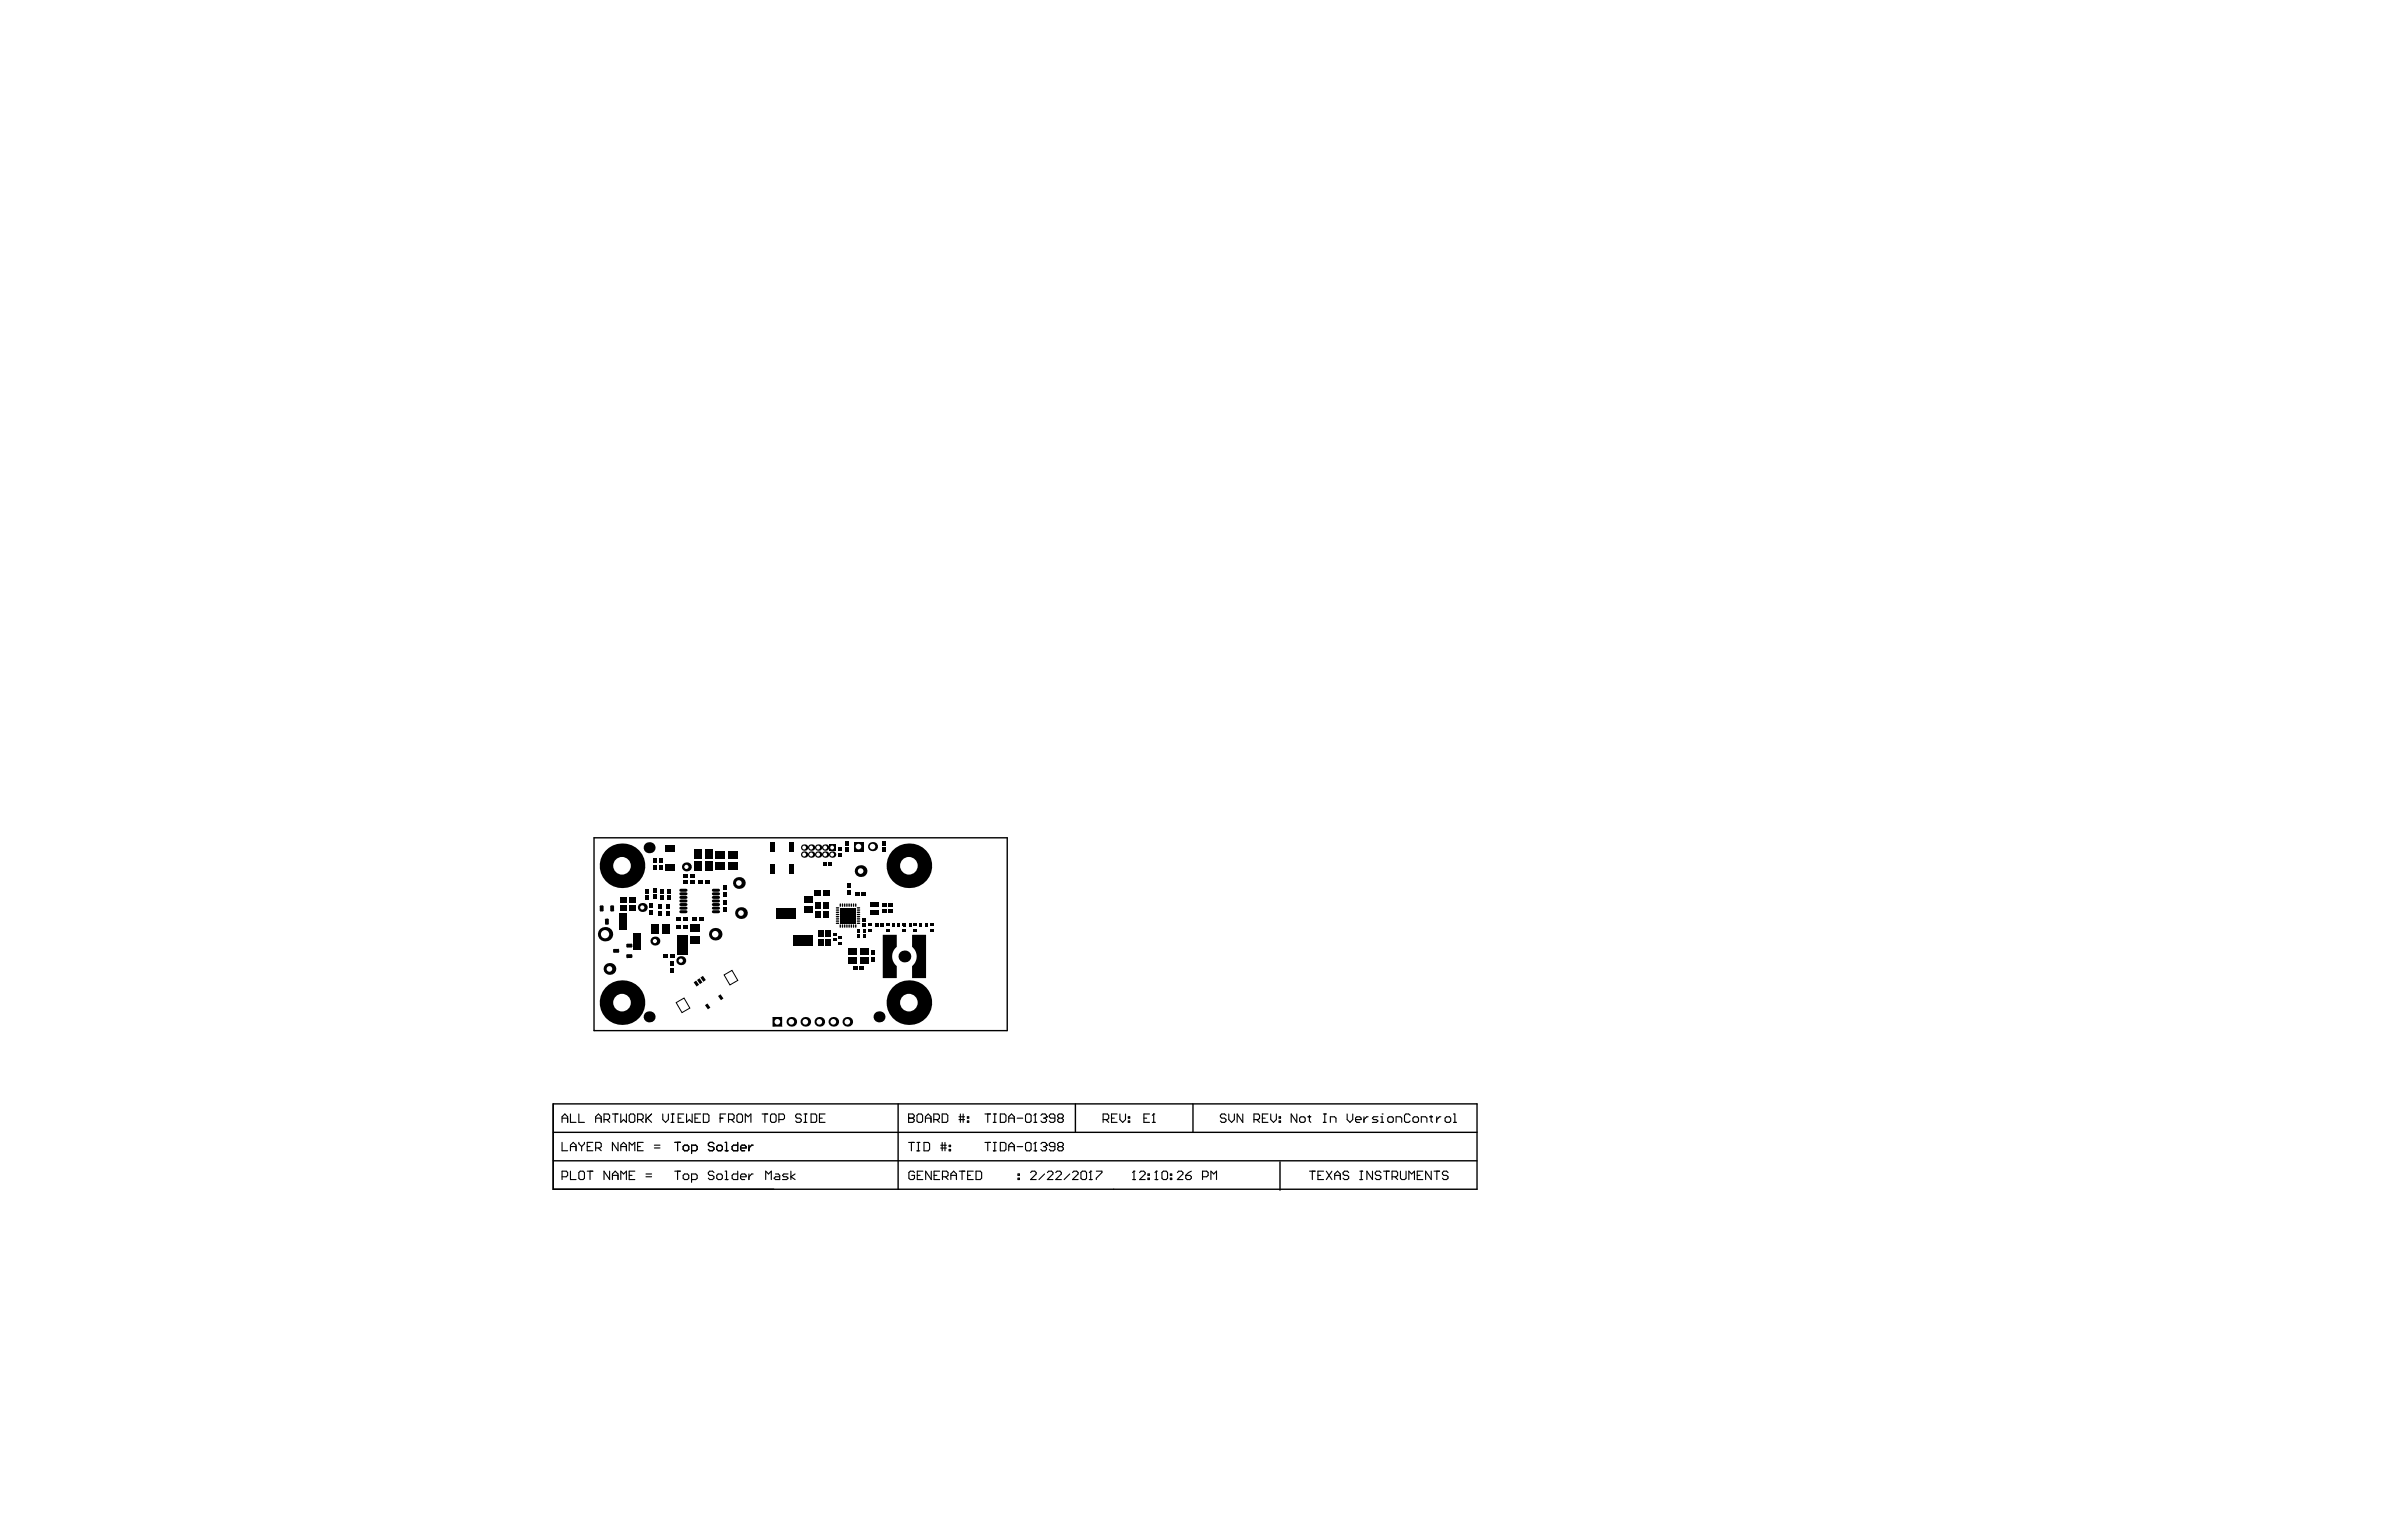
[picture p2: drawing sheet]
<svg xmlns="http://www.w3.org/2000/svg" width="432mm" height="279mm" viewBox="0 0 432 279" stroke-linecap="round" stroke-linejoin="round" font-family="sans-serif">
<path d="M107.7 151.9h74.9v35h-74.9zM100.3 200.2h167.5v15.4h-167.5zM100.3 210.5h167.4M100.3 205.3h167.5M162.8 200.2v15.4M194.9 200.2v5.1M216.3 200.2v5.1M232 210.6v5.2" fill="none" stroke="#000" stroke-width=".25"/>
<g fill="none" stroke="#000" stroke-width=".2">
<path d="M101.9 202.7h1M101.9 203.5v-1l.5-.5 .5 .5v1M101.9 207.1v1.6h1M101.9 213.4h.7l.3-.3v-.5l-.3-.2h-.7v1.5M103.4 202v1.5h1M103.4 208.7v-1.1l.5-.5 .5 .5v1.1M103.4 212.4v1.5h1M103.4 207.9h1M104.9 202v1.5h1M104.9 212.6l.3-.2h.5l.2 .2v1l-.2 .3h-.5l-.3-.3zM104.9 207.1v.3l.5 .5M105.4 207.9v.8"/>
<path d="M105.9 207.1v.3l-.5 .5M106.5 212.4h1M106.5 207.9h.5M107 212.4v1.5M107.5 207.1h-1v1.6h1M108 202.7h1M108 208.1h.7l.3-.2v-.5l-.3-.3h-.7v1.6M108 203.5v-1l.5-.5 .5 .5v1M108.5 208.1l.5 .6M109.5 203h.8l.2-.3v-.5l-.2-.2h-.8v1.5M110 203l.5 .5M110.5 212.4v1.5l-1-1.5v1.5"/>
<path d="M111 202h1M111 213.9v-1l.5-.5 .5 .5v1M111 213.1h1M111.5 202v1.5M112 207.1v1.6l-1-1.6v1.6M112.5 202v1.5l.5-.5 .6 .5v-1.5M112.5 208.7v-1.1l.5-.5 .6 .5v1.1M112.5 213.9v-1.5l.5 .5 .6-.5v1.5M112.5 207.9h1.1M114.1 213.1h.5M114.1 208.7v-1.6l.5 .5 .5-.5v1.6M114.3 202h.5l.3 .2v1.1l-.3 .2h-.5l-.2-.2v-1.1z"/>
<path d="M115.1 212.4h-1v1.5h1M115.6 203h.7l.3-.3v-.5l-.3-.2h-.7v1.5M115.6 207.9h.5M116.1 203l.5 .5M116.6 207.1h-1v1.6h1M117.1 213.4h1M117.1 212.9h1M117.1 202v1.5M117.4 202.7l.7 .8M118.1 202l-1 1M118.6 208.1h1M118.6 207.6h1"/>
<path d="M120.1 202v1l.6 .5 .5-.5v-1M121.7 203.5h.5M121.7 202h.5M121.9 202v1.5M122.3 212.4h1M122.3 207.1h1M122.8 207.1v1.6M122.8 212.4v1.5M122.9 202.7h.5M123.8 213.1l.3-.2h.5l.3 .2v.5l-.3 .3h-.5l-.3-.3zM123.8 207.9l.3-.3h.5l.3 .3v.5l-.3 .3h-.5l-.3-.3zM123.9 202h-1v1.5h1"/>
<path d="M124.5 202v1.5l.5-.5 .5 .5v-1.5M125.4 213.9h.7l.3-.3v-.5l-.3-.2h-.7v1.5M125.4 208.7h.7l.3-.3v-.5l-.3-.3h-.7v1.6M126 202.7h.5M127 202h-1v1.5h1M127.5 202h.8l.2 .2v1.1l-.2 .2h-.8zM129.4 212.6l-.2-.2h-.5l-.3 .2v.3l.3 .2h.5l.2 .3v.2l-.2 .3h-.5l-.3-.3M129.4 207.4l-.2-.3h-.5l-.3 .3v.2l.3 .3h.5l.2 .2v.3l-.2 .3h-.5l-.3-.3M129.9 213.1l.3-.2h.5l.2 .2v.5l-.2 .3h-.5l-.3-.3zM129.9 207.9l.3-.3h.5l.2 .3v.5l-.2 .3h-.5l-.3-.3zM130.5 202.7h.6M131.5 212.4h.2v1.5"/>
<path d="M131.5 213.9h.5M131.5 208.7h.5M131.5 207.1h.2v1.6M131.6 202h-1.1v1.5M132.1 203h.7l.3-.3v-.5l-.3-.2h-.7v1.5M132.6 203l.5 .5M133.7 212.4v1.5h-.7l-.3-.3v-.5l.3-.2h.7M133.7 207.1v1.6h-.7l-.3-.3v-.5l.3-.3h.7M133.8 202h.5l.3 .2v1.1l-.3 .2h-.5l-.2-.2v-1.1zM134.2 213.4h1.1v-.3l-.3-.2h-.5l-.3 .2v.5l.3 .3h.5M134.2 208.1h1.1v-.2l-.3-.3h-.5l-.3 .3v.5l.3 .3h.5M135.1 203.5v-1.5l.5 .5 .5-.5v1.5"/>
<path d="M135.8 207.6v1.1M135.8 212.9v1M136.5 212.9h-.2l-.5 .5M136.5 207.6h-.2l-.5 .5M138.2 202h1M138.7 202v1.5M138.8 213.9v-1.5l.5 .5 .5-.5v1.5M139.7 202.2l.2-.2h.5l.3 .2v1.1l-.3 .2h-.5l-.2-.2zM140.6 212.9h.5l.2 .2v.8h-.7l-.3-.3 .3-.2h.7M141.2 203h.8l.2-.3v-.5l-.2-.2h-.8v1.5M142.9 212.9h-.8l-.3 .2 .3 .3h.5l.3 .2-.3 .3h-.8M143.4 212.4v1.5"/>
<path d="M144.1 212.9l-.7 .5 .7 .5M145.3 202.2l-.3-.2h-.5l-.3 .2v.3l.3 .2h.5l.3 .3v.3l-.3 .2h-.5l-.3-.2M145.8 203.5h.5M145.8 202h.5M146 202v1.5M147 202h.8l.2 .2v1.1l-.2 .2h-.8zM148.5 202.7h.6M149.6 202h-1.1v1.5h1.1M164.7 202.7h.1M164.7 202h.8l.2 .2v.3l-.2 .2 .2 .3v.3l-.2 .2h-.8zM164.7 202.7h.8M164.7 207.1h1"/>
<path d="M165.2 207.1v1.6M165.8 212.6l-.3-.2h-.5l-.2 .2v1l.2 .3h.5l.3-.3v-.5h-.5M166.2 202.2l.3-.2h.5l.2 .2v1.1l-.2 .2h-.5l-.3-.2zM166.2 208.7h.5M166.2 207.1h.5M166.3 213.1h.5M166.5 207.1v1.6M167.3 212.4h-1v1.5h1M167.5 207.1h.8l.2 .3v1l-.2 .3h-.8zM167.8 202.7h1M167.8 203.5v-1l.5-.5 .5 .5v1M168.8 212.4v1.5l-1-1.5v1.5"/>
<path d="M169.3 203h.7l.3-.3v-.5l-.3-.2h-.7v1.5M169.3 213.1h.5M169.8 203l.5 .5M170.3 212.4h-1v1.5h1M170.5 208.2h1.1M170.5 207.7h1.1M170.8 202h.8l.2 .2v1.1l-.2 .2h-.8zM170.8 207.1v1.6M170.8 213.4h.8l.3-.3v-.5l-.3-.2h-.8v1.5M171.3 207.1v1.6M171.4 213.4l.5 .5M172.1 208.4h.2v.3h-.2z"/>
<path d="M172.1 207.7h.2v.2h-.2zM172.4 213.1h1M172.4 213.9v-1l.5-.5 .5 .5v1M173.8 202.5h1.1M173.8 203h1.1M173.9 212.4h1M174.1 202v1.5M174.4 212.4v1.5M174.6 202v1.5M175.4 203.3h.2v.2h-.2zM175.4 202.5h.2v.2h-.2zM175.4 213.1h.5"/>
<path d="M176.4 212.4h-1v1.5h1M176.9 212.4h.8l.2 .2v1l-.2 .3h-.8zM178.5 202h1.1M178.5 207.1h1.1M179.1 202v1.5M179.1 207.1v1.6M180.1 203.5h.5M180.1 202h.5M180.1 208.7h.5M180.1 207.1h.5M180.3 202v1.5M180.3 207.1v1.6"/>
<path d="M181.3 202h.8l.3 .2v1.1l-.3 .2h-.8zM181.3 207.1h.8l.3 .3v1l-.3 .3h-.8zM182.9 202.7h1M182.9 207.9h1M182.9 203.5v-1l.5-.5 .5 .5v1M182.9 208.7v-1l.5-.6 .5 .6v1M184.4 202.7h1M184.4 207.9h1M184.5 213.6h.3v.3h-.3zM184.5 212.9h.3v.2h-.3zM186.2 202h.5l.2 .2v1.1l-.2 .2h-.5l-.3-.2v-1.1zM186.2 207.1h.5l.2 .3v1l-.2 .3h-.5l-.3-.3v-1z"/>
<path d="M186.8 212.6l.3-.2h.5l.2 .2v.3l-1 1h1M187.4 203.5h.5M187.4 208.7h.5M187.7 202h.1M187.7 207.1h.1M187.7 202v1.5M187.7 207.1v1.6M187.7 202l-.3 .2M187.7 207.1l-.3 .3M188.7 202.2l.2-.2h.6l.2 .2v.3M188.7 207.4l.2-.3h.6l.2 .3v.3M189.2 202.7h.3"/>
<path d="M189.2 207.9h.3M189.4 212.9l-1.1 1M189.5 202.7l.2 .3v.3l-.2 .2h-.6l-.2-.2M189.5 207.9l.2 .3v.2l-.2 .3h-.6l-.2-.3M189.7 202.5h.1M189.7 207.7h.1M189.7 202.5l-.2 .2M189.7 207.7l-.2 .2M189.9 212.6l.2-.2h.5l.3 .2v.3l-1 1h1M191.2 202.7h-.7l-.3-.2v-.3l.3-.2h.5l.2 .2v1.1l-.2 .2h-.5l-.3-.2M191.2 207.9h-.7l-.3-.2v-.3l.3-.3h.5l.2 .3v1l-.2 .3h-.5l-.3-.3M191.4 212.6l.2-.2h.5l.3 .2v.3l-1 1h1"/>
<path d="M192 202.7l-.3 .3v.3l.3 .2h.5l.2-.2v-.3l-.2-.3M192 202.7l-.3-.2v-.3l.3-.2h.5l.2 .2v.3l-.2 .2M192 202.7h.5M192 207.9l-.3 .3v.2l.3 .3h.5l.2-.3v-.2l-.2-.3M192 207.9l-.3-.2v-.3l.3-.3h.5l.2 .3v.3l-.2 .2M192 207.9h.5M193.9 212.9l-1 1M194.4 212.6l.3-.2h.5l.2 .2v.3l-1 1h1M195.9 212.6l.3-.2h.5l.3 .2v1l-.3 .3h-.5l-.3-.3zM197.5 213.9h.5M197.7 212.4h.1M197.7 212.4v1.5"/>
<path d="M197.7 212.4l-.2 .2M198.7 212.4h1.1v.2l-1.1 1v.3M200 203h.7l.3-.3v-.5l-.3-.2h-.7v1.5M200.5 203l.5 .5M201.5 202.7h.5M202.5 202h-1v1.5h1M203 202v1l.5 .5 .5-.5v-1M204.5 203.3h.3v.2h-.3zM204.5 202.5h.3v.2h-.3zM205.3 213.9h.5M205.6 212.4h.1M205.6 212.4v1.5"/>
<path d="M205.6 212.4l-.3 .2M206.6 212.6l.2-.2h.5l.3 .2v.3l-1 1h1M207.4 202.7h.5M208.1 213.6h.3v.3h-.3zM208.1 212.9h.3v.2h-.3zM208.4 202h-1v1.5h1M208.9 203.5h.5M209.1 202h.1M209.1 202v1.5M209.1 202l-.2 .2M209.4 213.9h.5M209.6 212.4h.1"/>
<path d="M209.6 212.4v1.5M209.6 212.4l-.2 .2M210.6 212.6l.3-.2h.5l.2 .2v1l-.2 .3h-.5l-.3-.3zM212.2 213.6h.2v.3h-.2zM212.2 212.9h.2v.2h-.2zM213.4 212.6l.3-.2h.5l.2 .2v.3l-1 1h1M214.9 213.1h.8l.3 .3v.2l-.3 .3h-.5l-.3-.3zM216 212.4l-.5 .2-.6 .5M218 213.4h.8l.2-.3v-.5l-.2-.2h-.8v1.5M219.5 213.9v-1.5l.5 .5 .5-.5v1.5M222.2 202.2l-.2-.2h-.5l-.3 .2v.3l.3 .2h.5l.2 .3v.3l-.2 .2h-.5l-.3-.2M222.7 202v1l.6 .5 .5-.5v-1"/>
<path d="M225.3 202v1.5l-1-1.5v1.5M227.3 203h.8l.2-.3v-.5l-.2-.2h-.8v1.5M227.8 203l.5 .5M228.8 202.7h.5M229.8 202h-1v1.5h1M230.4 202v1l.5 .5 .5-.5v-1M231.9 203.3h.2v.2h-.2zM231.9 202.5h.2v.2h-.2zM235.1 202v1.5l-1-1.5v1.5M235.8 202.5h.5l.3 .2v.6l-.3 .2h-.5l-.2-.2v-.6zM237.1 202.5h.5M237.4 202.2v1.1l.2 .2"/>
<path d="M237.4 212.4h1M237.9 212.4v1.5M238.9 213.1h.5M239.9 203.5h.5M239.9 202h.5M239.9 212.4h-1v1.5h1M240.1 202v1.5M240.4 212.4l1 1.5M241.2 203.5v-1h.7l.3 .2v.8M241.4 212.4l-1 1.5M242 213.1h1M242 213.9v-1l.5-.5 .5 .5v1"/>
<path d="M244.2 202v1l.5 .5 .5-.5v-1M244.5 212.6l-.3-.2h-.5l-.2 .2v.3l.2 .2h.5l.3 .3v.2l-.3 .3h-.5l-.2-.3M245.7 203h1v-.3l-.2-.2h-.5l-.3 .2v.6l.3 .2h.5M246.5 212.4h.5M246.5 213.9h.5M246.8 212.4v1.5M247.3 202.5v1M248 202.5h-.2l-.5 .5M248.8 212.4v1.5l-1-1.5v1.5M249.8 202.5h-.8l-.2 .2 .2 .3h.5l.3 .3-.3 .2h-.7M250.3 203.5h.5M250.3 202.5h.2v1"/>
<path d="M250.3 212.6l-.2-.2h-.5l-.3 .2v.3l.3 .2h.5l.2 .3v.2l-.2 .3h-.5l-.3-.3M250.5 202h.1M250.8 212.4h1M251.3 212.4v1.5M251.8 202.5h.5l.3 .2v.6l-.3 .2h-.5l-.2-.2v-.6zM252.3 213.4h.8l.3-.3v-.5l-.3-.2h-.8v1.5M252.9 213.4l.5 .5M253.1 203.5v-1h.7l.3 .2v.8M253.9 212.4v1.2l.2 .3h.5l.3-.3v-1.2M255.4 213.9v-1.5l.5 .5 .5-.5v1.5M255.6 202.2l-.2-.2h-.5l-.3 .2v1.1l.3 .2h.5l.2-.2M256.4 202.5h.5l.2 .2v.6l-.2 .2h-.5l-.3-.2v-.6z"/>
<path d="M256.9 213.1h.5M257.6 203.5v-1h.8l.3 .2v.8M257.9 212.4h-1v1.5h1M259.2 202.5h.5M259.4 202.2v1.1l.3 .2M259.4 212.4v1.5l-1-1.5v1.5M260 212.4h1M260.4 202.5v1M260.5 212.4v1.5M261.2 202.5h-.3l-.5 .5M262.2 202.5h.5l.3 .2v.6l-.3 .2h-.5l-.2-.2v-.6zM262.5 212.6l-.3-.2h-.5l-.2 .2v.3l.2 .2h.5l.3 .3v.2l-.3 .3h-.5l-.2-.3"/>
<path d="M263.5 203.5h.5M263.5 202h.2v1.5"/>
</g>
<g fill="#000">
<path d="M160 169.5h2.5l.1 2.2a2.27 2.27 0 0 0 0 3.5l-.1 2.1h-2.5zM165.4 169.5h2.5v7.8h-2.5l-.1-2.1a2.27 2.27 0 0 0 0-3.5z"/>
<circle cx="123.4" cy="174.2" r=".81"/>
</g>
<path d="M131.3 176.8l1.4-.9 1 1.9-1.4 .8zM122.6 181.8l1.4-.8 1 1.8-1.4 .8z" fill="none" stroke="#000" stroke-width=".18"/>
<circle cx="123.4" cy="174.2" r=".38" fill="#fff"/>
<circle cx="145.8" cy="153.7" r=".58" fill="#000"/>
<circle cx="145.8" cy="153.7" r=".35" fill="#fff"/>
<circle cx="148.3" cy="153.7" r=".58" fill="#000"/>
<circle cx="148.3" cy="153.7" r=".35" fill="#fff"/>
<circle cx="149.6" cy="153.7" r=".58" fill="#000"/>
<circle cx="149.6" cy="153.7" r=".35" fill="#fff"/>
<circle cx="146" cy="185.3" r=".87" fill="#000"/>
<circle cx="146" cy="185.3" r=".51" fill="#fff"/>
<circle cx="145.8" cy="154.9" r=".58" fill="#000"/>
<circle cx="145.8" cy="154.9" r=".35" fill="#fff"/>
<circle cx="148.3" cy="154.9" r=".58" fill="#000"/>
<circle cx="148.3" cy="154.9" r=".35" fill="#fff"/>
<circle cx="149.6" cy="154.9" r=".58" fill="#000"/>
<circle cx="149.6" cy="154.9" r=".35" fill="#fff"/>
<circle cx="158.2" cy="153.5" r=".82" fill="#000"/>
<circle cx="158.2" cy="153.5" r=".51" fill="#fff"/>
<circle cx="147" cy="153.7" r=".58" fill="#000"/>
<circle cx="147" cy="153.7" r=".35" fill="#fff"/>
<path d="M150.3 153.1h1.1v1.2h-1.1z" fill-rule="evenodd" fill="#000"/>
<circle cx="150.8" cy="153.7" r=".35" fill="#fff"/>
<circle cx="109.7" cy="169.4" r="1.3" fill="#000"/>
<circle cx="109.7" cy="169.4" r=".75" fill="#fff"/>
<circle cx="118.7" cy="170.6" r=".81" fill="#000"/>
<circle cx="118.7" cy="170.6" r=".38" fill="#fff"/>
<circle cx="116.4" cy="164.5" r=".81" fill="#000"/>
<circle cx="116.4" cy="164.5" r=".38" fill="#fff"/>
<circle cx="129.7" cy="169.4" r="1.13" fill="#000"/>
<circle cx="129.7" cy="169.4" r=".59" fill="#fff"/>
<circle cx="124.4" cy="157.2" r=".81" fill="#000"/>
<circle cx="124.4" cy="157.2" r=".38" fill="#fff"/>
<circle cx="134.3" cy="165.6" r="1.06" fill="#000"/>
<circle cx="134.3" cy="165.6" r=".51" fill="#fff"/>
<path d="M140.1 184.4h1.6l.1 .1v1.5l-.1 .1h-1.6l-.1-.1v-1.5z" fill-rule="evenodd" fill="#000"/>
<g fill="#000">
<path d="M140 184.5h.1zM140.1 184.4v.1z"/>
<path d="M140.1 186v.1zM140 186l.1 .1z"/>
<path d="M141.7 184.4v.1zM141.7 184.4l.1 .1z"/>
<path d="M141.7 186h.1zM141.7 186h.1l-.1 .1z"/>
</g>
<circle cx="140.9" cy="185.3" r=".51" fill="#fff"/>
<circle cx="143.5" cy="185.3" r=".87" fill="#000"/>
<circle cx="143.5" cy="185.3" r=".51" fill="#fff"/>
<circle cx="147" cy="154.9" r=".58" fill="#000"/>
<circle cx="147" cy="154.9" r=".35" fill="#fff"/>
<circle cx="151.1" cy="185.3" r=".87" fill="#000"/>
<circle cx="151.1" cy="185.3" r=".51" fill="#fff"/>
<circle cx="153.6" cy="185.3" r=".87" fill="#000"/>
<circle cx="153.6" cy="185.3" r=".51" fill="#fff"/>
<circle cx="150.8" cy="154.9" r=".58" fill="#000"/>
<circle cx="150.8" cy="154.9" r=".35" fill="#fff"/>
<circle cx="110.5" cy="175.7" r="1.06" fill="#000"/>
<circle cx="110.5" cy="175.7" r=".51" fill="#fff"/>
<circle cx="133.9" cy="160.1" r="1.06" fill="#000"/>
<circle cx="133.9" cy="160.1" r=".51" fill="#fff"/>
<circle cx="148.5" cy="185.3" r=".87" fill="#000"/>
<circle cx="148.5" cy="185.3" r=".51" fill="#fff"/>
<circle cx="156" cy="157.9" r="1.06" fill="#000"/>
<circle cx="156" cy="157.9" r=".51" fill="#fff"/>
<path d="M154.8 152.7h1.7v1.6h-1.7z" fill-rule="evenodd" fill="#000"/>
<circle cx="155.6" cy="153.5" r=".51" fill="#fff"/>
<circle cx="112.8" cy="181.8" r="4" fill="#000"/>
<circle cx="112.8" cy="181.8" r="1.6" fill="#fff"/>
<circle cx="164.8" cy="181.8" r="4" fill="#000"/>
<circle cx="164.8" cy="181.8" r="1.6" fill="#fff"/>
<circle cx="112.8" cy="157" r="4" fill="#000"/>
<circle cx="112.8" cy="157" r="1.6" fill="#fff"/>
<circle cx="164.8" cy="157" r="4" fill="#000"/>
<circle cx="164.8" cy="157" r="1.6" fill="#fff"/>
<g fill="#000">
<path d="M118.3 156.8h.7v.9h-.7z" fill-rule="evenodd"/>
<path d="M118.3 155.6h.7v.9h-.7z" fill-rule="evenodd"/>
<path d="M119.4 156.8h.7v.9h-.7z" fill-rule="evenodd"/>
<path d="M119.4 155.6h.7v.9h-.7z" fill-rule="evenodd"/>
<path d="M120.5 153.3h1.7v1.2h-1.7z" fill-rule="evenodd"/>
<path d="M120.5 156.7h1.7v1.2h-1.7z" fill-rule="evenodd"/>
<path d="M123.8 158.5h.9v.7h-.9z" fill-rule="evenodd"/>
<path d="M125 158.5h.9v.7h-.9z" fill-rule="evenodd"/>
<path d="M125.8 154.1h1.3v1.6h-1.3z" fill-rule="evenodd"/>
<path d="M125.8 156.2h1.3v1.7h-1.3z" fill-rule="evenodd"/>
<path d="M127.8 154.1h1.4v1.6h-1.4z" fill-rule="evenodd"/>
<path d="M127.8 156.2h1.4v1.7h-1.4z" fill-rule="evenodd"/>
<path d="M129.7 156.4h1.7v1.4h-1.7z" fill-rule="evenodd"/>
<path d="M129.7 154.4h1.7v1.4h-1.7z" fill-rule="evenodd"/>
<path d="M132 154.4h1.7v1.4h-1.7z" fill-rule="evenodd"/>
<path d="M132 156.4h1.7v1.4h-1.7z" fill-rule="evenodd"/>
<path d="M139.7 156.7h.9v1.8h-.9z" fill-rule="evenodd"/>
<path d="M139.7 152.7h.9v1.8h-.9z" fill-rule="evenodd"/>
<path d="M143.1 156.7h.9v1.8h-.9z" fill-rule="evenodd"/>
<path d="M143.1 152.7h.9v1.8h-.9z" fill-rule="evenodd"/>
<path d="M149.2 156.3h.7v.6h-.7z" fill-rule="evenodd"/>
<path d="M150.2 156.3h.7v.6h-.7z" fill-rule="evenodd"/>
<path d="M151.9 153.7h.6v.7h-.6z" fill-rule="evenodd"/>
<path d="M151.9 154.7h.6v.7h-.6z" fill-rule="evenodd"/>
<path d="M153.2 153.7h.7v.9h-.7z" fill-rule="evenodd"/>
<path d="M153.2 152.5h.7v.9h-.7z" fill-rule="evenodd"/>
<path d="M159.8 153.7h.7v.9h-.7z" fill-rule="evenodd"/>
<path d="M159.8 152.5h.7v.9h-.7z" fill-rule="evenodd"/>
<path d="M108.9 164.2h.3l.2 .2v.7l-.2 .2h-.3l-.2-.2v-.7z" fill-rule="evenodd"/>
<path d="M109.9 166.6h.3l.2 .2v.7l-.2 .2h-.3l-.2-.2v-.7z" fill-rule="evenodd"/>
<path d="M110.8 164.2h.3l.2 .2v.7l-.2 .2h-.3l-.2-.2v-.7z" fill-rule="evenodd"/>
<path d="M111.3 172.1h.7l.2 .2v.3l-.2 .2h-.7l-.2-.2v-.3z" fill-rule="evenodd"/>
<path d="M112.4 162.7h1.1v1.1h-1.1z" fill-rule="evenodd"/>
<path d="M112.4 164.1h1.1v1.1h-1.1z" fill-rule="evenodd"/>
<path d="M112.2 165.5h1.4v3.1h-1.4z" fill-rule="evenodd"/>
<path d="M114 162.7h1.1v1.1h-1.1z" fill-rule="evenodd"/>
<path d="M114 164.1h1.1v1.1h-1.1z" fill-rule="evenodd"/>
<path d="M113.5 171.3l.2-.2h.7l.2 .2v.3l-.2 .2h-.7l-.2-.2z" fill-rule="evenodd"/>
<path d="M113.7 173h.7l.2 .2v.3l-.2 .2h-.7l-.2-.2v-.3z" fill-rule="evenodd"/>
<path d="M114.8 169.1h1.3v3.1h-1.3z" fill-rule="evenodd"/>
<path d="M117 161.2h.7v.9h-.7z" fill-rule="evenodd"/>
<path d="M117 162.3h.7v.9h-.7z" fill-rule="evenodd"/>
<path d="M117.6 164.9h.7v.9h-.7z" fill-rule="evenodd"/>
<path d="M117.6 163.7h.7v.9h-.7z" fill-rule="evenodd"/>
<path d="M118.3 161h.7v.9h-.7z" fill-rule="evenodd"/>
<path d="M118.3 162.1h.7v.9h-.7z" fill-rule="evenodd"/>
<path d="M118 167.5h1.4v1.7h-1.4z" fill-rule="evenodd"/>
<path d="M119.4 165.1h.7v.9h-.7z" fill-rule="evenodd"/>
<path d="M119.4 163.9h.7v.9h-.7z" fill-rule="evenodd"/>
<path d="M120.2 173.1h.9v.7h-.9z" fill-rule="evenodd"/>
<path d="M119.7 161.1h.7v.9h-.7z" fill-rule="evenodd"/>
<path d="M119.7 162.3h.7v.9h-.7z" fill-rule="evenodd"/>
<path d="M120.8 161.1h.7v.9h-.7z" fill-rule="evenodd"/>
<path d="M120.8 162.3h.7v.9h-.7z" fill-rule="evenodd"/>
<path d="M120 167.5h1.4v1.7h-1.4z" fill-rule="evenodd"/>
<path d="M120.7 165.1h.7v.9h-.7z" fill-rule="evenodd"/>
<path d="M120.7 163.9h.7v.9h-.7z" fill-rule="evenodd"/>
<path d="M121.4 173.1h.9v.7h-.9z" fill-rule="evenodd"/>
<path d="M121.5 175.5h.7v.9h-.7z" fill-rule="evenodd"/>
<path d="M121.5 174.3h.7v.9h-.7z" fill-rule="evenodd"/>
<path d="M122.5 166.3h.9v.7h-.9z" fill-rule="evenodd"/>
<path d="M122.6 167.7h.9v.7h-.9z" fill-rule="evenodd"/>
<path d="M123.7 166.3h.9v.7h-.9z" fill-rule="evenodd"/>
<path d="M123.9 159.6h.9v.7h-.9z" fill-rule="evenodd"/>
<path d="M122.7 169.5h1.9v3.5h-1.9z" fill-rule="evenodd"/>
<path d="M123.8 167.7h.9v.7h-.9z" fill-rule="evenodd"/>
<path d="M125.1 159.6h.9v.7h-.9z" fill-rule="evenodd"/>
<path d="M125.2 169.7h1.7v1.4h-1.7z" fill-rule="evenodd"/>
<path d="M125.2 167.7h1.7v1.3h-1.7z" fill-rule="evenodd"/>
<path d="M125.5 166.3h.9v.7h-.9z" fill-rule="evenodd"/>
<path d="M125.7 178.1l.5-.3 .5 .8-.4 .3z" fill-rule="evenodd"/>
<path d="M126.5 159.6h.9v.7h-.9z" fill-rule="evenodd"/>
<path d="M126.7 166.3h.9v.7h-.9z" fill-rule="evenodd"/>
<path d="M126.4 177.7l.4-.3 .5 .7-.4 .3z" fill-rule="evenodd"/>
<path d="M127 177.3l.4-.4 .6 .8-.5 .3z" fill-rule="evenodd"/>
<path d="M127.7 159.6h.9v.7h-.9z" fill-rule="evenodd"/>
<path d="M131.1 163.2h.7v.9h-.7z" fill-rule="evenodd"/>
<path d="M131.1 161.7h.7v.9h-.7z" fill-rule="evenodd"/>
<path d="M131.1 164.4h.7v.9h-.7z" fill-rule="evenodd"/>
<path d="M131.1 160.5h.7v.9h-.7z" fill-rule="evenodd"/>
<path d="M140.7 164.6h3.5v1.9h-3.5z" fill-rule="evenodd"/>
<path d="M143.7 169.6h3.5v1.8h-3.5z" fill-rule="evenodd"/>
<path d="M145.7 164.3h1.6v1.3h-1.6z" fill-rule="evenodd"/>
<path d="M145.7 162.5h1.6v1.3h-1.6z" fill-rule="evenodd"/>
<path d="M147.7 165.3h1.1v1.1h-1.1z" fill-rule="evenodd"/>
<path d="M147.7 163.7h1.1v1.1h-1.1z" fill-rule="evenodd"/>
<path d="M147.7 161.4h1.1v1h-1.1z" fill-rule="evenodd"/>
<path d="M149.3 165.3h1v1.1h-1z" fill-rule="evenodd"/>
<path d="M149.3 163.7h1v1.1h-1z" fill-rule="evenodd"/>
<path d="M148.3 168.8h1v1.1h-1z" fill-rule="evenodd"/>
<path d="M148.3 170.4h1v1.1h-1z" fill-rule="evenodd"/>
<path d="M149.6 168.8h1.1v1.1h-1.1z" fill-rule="evenodd"/>
<path d="M149.6 170.4h1.1v1.1h-1.1z" fill-rule="evenodd"/>
<path d="M149.3 161.4h1.1v1h-1.1z" fill-rule="evenodd"/>
<path d="M151.1 170.1h.7v.5h-.7z" fill-rule="evenodd"/>
<path d="M151.1 169.1h.7v.5h-.7z" fill-rule="evenodd"/>
<path d="M152 169.8h.7v.4h-.7z" fill-rule="evenodd"/>
<path d="M152 170.8h.7v.5h-.7z" fill-rule="evenodd"/>
<path d="M153.6 161.4h.7v.9h-.7z" fill-rule="evenodd"/>
<path d="M153.6 160.2h.7v.9h-.7z" fill-rule="evenodd"/>
<path d="M154.9 161.8h.9v.7h-.9z" fill-rule="evenodd"/>
<path d="M152.3 164.6h2.8v2.8h-2.8z" fill-rule="evenodd"/>
<path d="M153.8 173.5h1.5v1.2h-1.5z" fill-rule="evenodd"/>
<path d="M153.8 171.9h1.5v1.2h-1.5z" fill-rule="evenodd"/>
<path d="M155.4 169.4h.5v.7h-.5z" fill-rule="evenodd"/>
<path d="M155.4 168.5h.5v.7h-.5z" fill-rule="evenodd"/>
<path d="M154.6 175.1h.9v.7h-.9z" fill-rule="evenodd"/>
<path d="M156.1 161.8h.9v.7h-.9z" fill-rule="evenodd"/>
<path d="M156.4 169.4h.5v.7h-.5z" fill-rule="evenodd"/>
<path d="M156.4 168.5h.5v.7h-.5z" fill-rule="evenodd"/>
<path d="M155.8 175.1h.9v.7h-.9z" fill-rule="evenodd"/>
<path d="M156.3 167.4h.7v.6h-.7z" fill-rule="evenodd"/>
<path d="M156.3 166.4h.7v.7h-.7z" fill-rule="evenodd"/>
<path d="M157.4 168.5h.7v.4h-.7z" fill-rule="evenodd"/>
<path d="M157.4 167.4h.7v.5h-.7z" fill-rule="evenodd"/>
<path d="M156 173.5h1.5v1.2h-1.5z" fill-rule="evenodd"/>
<path d="M156 171.9h1.5v1.2h-1.5z" fill-rule="evenodd"/>
<path d="M157.8 165h1.5v.8h-1.5z" fill-rule="evenodd"/>
<path d="M157.8 163.5h1.5v.8h-1.5z" fill-rule="evenodd"/>
<path d="M158.6 167.3h.7v.7h-.7z" fill-rule="evenodd"/>
<path d="M157.9 173.4h.7v.9h-.7z" fill-rule="evenodd"/>
<path d="M157.9 172.2h.7v.9h-.7z" fill-rule="evenodd"/>
<path d="M159.6 167.3h.6v.7h-.6z" fill-rule="evenodd"/>
<path d="M159.8 163.7h.9v.7h-.9z" fill-rule="evenodd"/>
<path d="M159.8 164.9h.9v.7h-.9z" fill-rule="evenodd"/>
<path d="M160.6 168.5h.7v.4h-.7z" fill-rule="evenodd"/>
<path d="M160.6 167.4h.7v.5h-.7z" fill-rule="evenodd"/>
<path d="M160.7 175.8h1.3v1.3h-1.3z" fill-rule="evenodd"/>
<path d="M160.7 169.8h1.3v1.3h-1.3z" fill-rule="evenodd"/>
<path d="M161 163.7h.9v.7h-.9z" fill-rule="evenodd"/>
<path d="M161 164.9h.9v.7h-.9z" fill-rule="evenodd"/>
<path d="M161.7 167.3h.5v.7h-.5z" fill-rule="evenodd"/>
<path d="M162.7 167.3h.5v.7h-.5z" fill-rule="evenodd"/>
<path d="M163.6 168.5h.7v.4h-.7z" fill-rule="evenodd"/>
<path d="M163.6 167.4h.7v.5h-.7z" fill-rule="evenodd"/>
<path d="M163.7 167.3h.5v.7h-.5z" fill-rule="evenodd"/>
<path d="M164.7 167.3h.5v.7h-.5z" fill-rule="evenodd"/>
<path d="M165.6 167.4h.7v.5h-.7z" fill-rule="evenodd"/>
<path d="M165.6 168.5h.7v.4h-.7z" fill-rule="evenodd"/>
<path d="M166.7 167.3h.5v.7h-.5z" fill-rule="evenodd"/>
<path d="M165.9 175.8h1.3v1.3h-1.3z" fill-rule="evenodd"/>
<path d="M165.9 169.8h1.3v1.3h-1.3z" fill-rule="evenodd"/>
<path d="M167.7 167.3h.5v.7h-.5z" fill-rule="evenodd"/>
<path d="M168.6 167.4h.7v.5h-.7z" fill-rule="evenodd"/>
<path d="M168.6 168.5h.7v.4h-.7z" fill-rule="evenodd"/>
<path d="M127.8 182.3l.4-.4 .6 .8-.5 .3z" fill-rule="evenodd"/>
<path d="M130.2 180.6l.4-.3 .5 .7-.4 .4z" fill-rule="evenodd"/>
</g>
<g fill="#000">
<path d="M108.7 164.4h.2zM108.8 164.2h.1v.2h-.2z"/>
<path d="M108.9 165.1v.2zM108.7 165.1h.2v.2z"/>
<path d="M109.2 164.2v.2zM109.2 164.2l.2 .2h-.2z"/>
<path d="M109.2 165.1h.2zM109.2 165.1h.2l-.2 .2z"/>
<path d="M109.7 166.8h.2zM109.7 166.6h.2v.2h-.2z"/>
<path d="M109.9 167.5v.2zM109.7 167.5h.2v.2z"/>
<path d="M110.2 166.6v.2zM110.2 166.6l.2 .2h-.2z"/>
<path d="M110.2 167.5h.2zM110.2 167.5h.2l-.2 .2z"/>
<path d="M110.6 164.4h.2zM110.7 164.2h.1v.2h-.2z"/>
<path d="M110.8 165.1v.2zM110.6 165.1h.2v.2z"/>
<path d="M111.1 164.2v.2zM111.1 164.2l.2 .2h-.2z"/>
<path d="M111.1 165.1h.2zM111.1 165.1h.2l-.2 .2z"/>
<path d="M111.1 172.3h.2zM111.2 172.1h.1v.2h-.2z"/>
<path d="M111.3 172.6v.2zM111.1 172.6h.2v.2z"/>
<path d="M112 172.6h.2zM112 172.6h.2l-.2 .2z"/>
<path d="M112 172.1v.2zM112 172.1l.2 .2h-.2z"/>
<path d="M113.5 171.3h.2zM113.6 171.2l.1-.1v.2h-.2z"/>
<path d="M113.7 171.6v.2zM113.5 171.6h.2v.2z"/>
<path d="M113.5 173.2h.2zM113.6 173.1l.1-.1v.2h-.2z"/>
<path d="M113.7 173.5v.2zM113.5 173.5h.2v.2z"/>
<path d="M114.4 171.6h.2zM114.4 171.6h.2l-.2 .2z"/>
<path d="M114.4 171.1v.2zM114.4 171.1l.2 .2h-.2z"/>
<path d="M114.4 173.5h.2zM114.4 173.5h.2l-.2 .2z"/>
<path d="M114.4 173v.2zM114.4 173l.2 .2h-.2z"/>
<circle cx="117.7" cy="153.7" r="1"/>
<circle cx="163.9" cy="173.4" r="1.07"/>
<circle cx="117.7" cy="184.4" r="1"/>
<circle cx="159.3" cy="184.4" r="1"/>
</g>
<g fill="none" stroke="#000" stroke-width=".55">
<path d="M123.4 165.3h1M123.4 163.4h1M123.4 164h1M123.4 161.4h1M123.4 162.1h1M123.4 162.7h1M123.4 164.7h1M129.3 165.3h1M129.3 163.4h1M129.3 164h1M129.3 161.4h1M129.3 162.1h1"/>
<path d="M129.3 162.7h1M129.3 164.7h1"/>
</g>
<g fill="none" stroke="#000" stroke-width=".25">
<path d="M151.6 167.4h.4M151.6 166.6h.4M151.6 166.2h.4M151.6 165.8h.4M151.6 165.4h.4M151.6 164.6h.4M151.6 167h.4M151.6 165h.4M152.3 163.9v.4M152.3 167.7v.4M152.7 163.9v.4M152.7 167.7v.4"/>
<path d="M153.1 163.9v.4M153.1 167.7v.4M153.5 163.9v.4M153.5 167.7v.4M153.9 163.9v.4M153.9 167.7v.4M154.3 163.9v.4M154.3 167.7v.4M154.7 163.9v.4M154.7 167.7v.4M155.1 163.9v.4M155.1 167.7v.4"/>
<path d="M155.4 167.4h.4M155.4 166.6h.4M155.4 166.2h.4M155.4 165.8h.4M155.4 165.4h.4M155.4 164.6h.4M155.4 167h.4M155.4 165h.4"/>
</g>
</svg>
